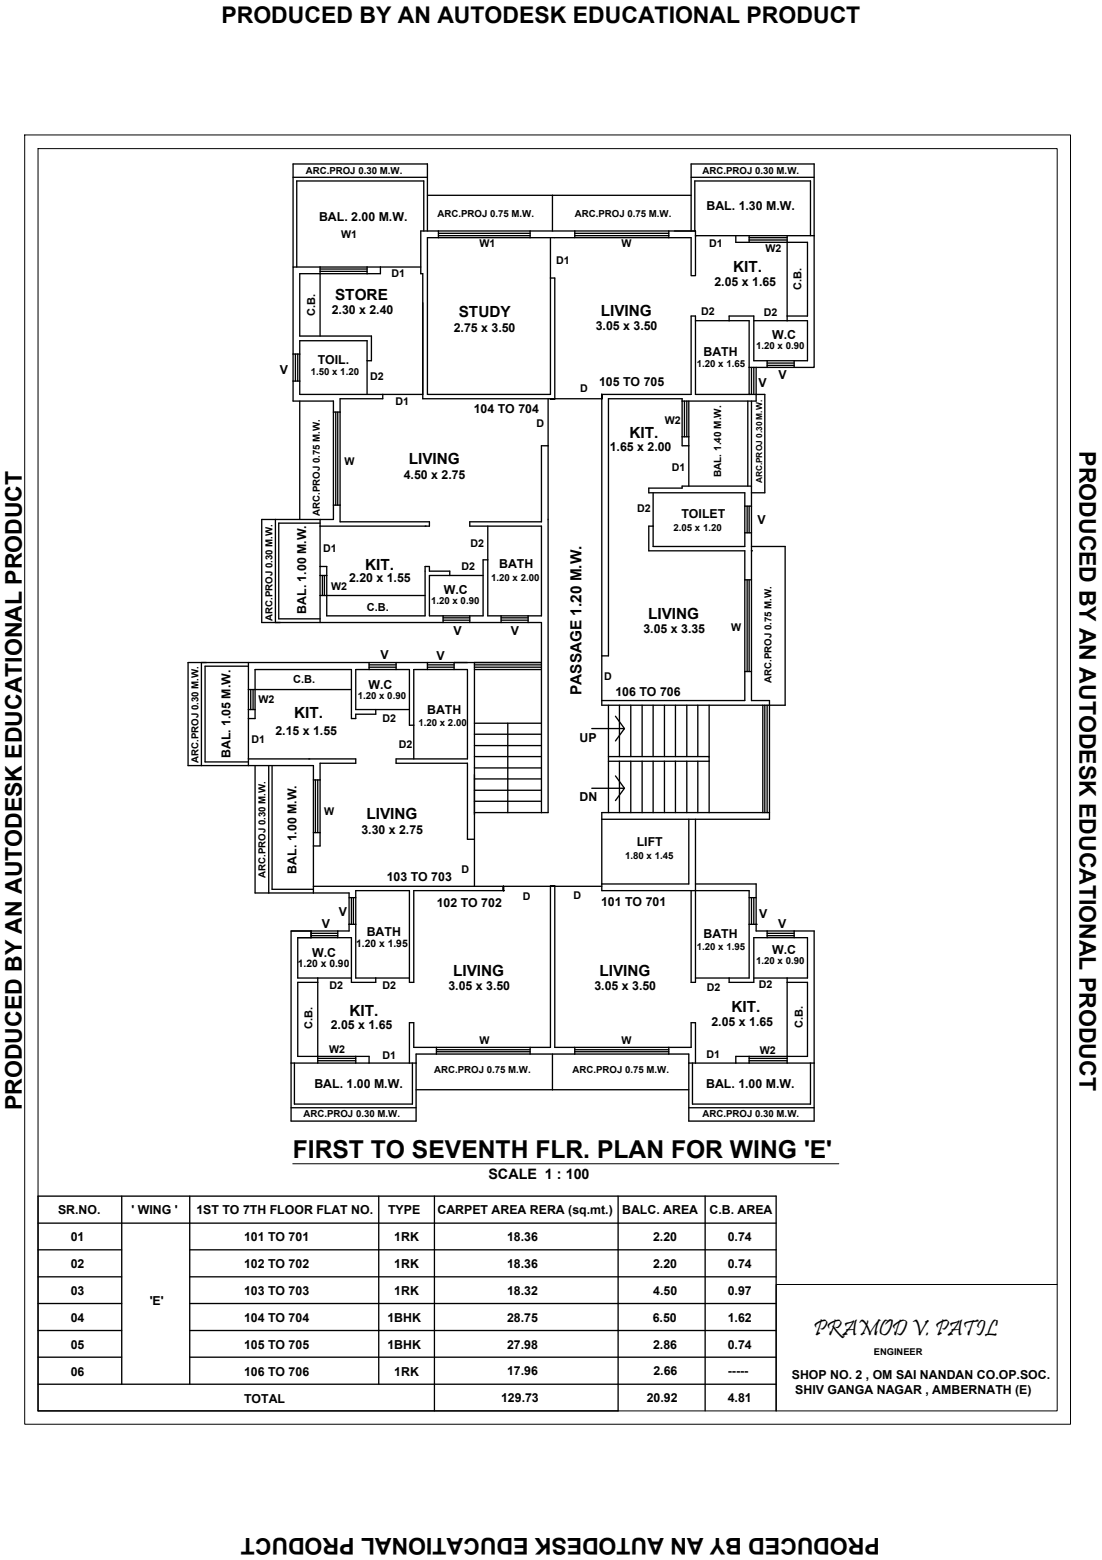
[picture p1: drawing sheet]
<svg xmlns="http://www.w3.org/2000/svg" width="210mm" height="297mm" viewBox="0 0 210 297" stroke-linecap="round" stroke-linejoin="round" font-family="sans-serif">
<defs><g id="words">
<text font-size="4.7" x="55.8" y="220.6">FIRST TO SEVENTH FLR. PLAN FOR WING 'E'</text>
<g font-size="4.4">
<text x="42.2" y="4.4">PRODUCED BY AN AUTODESK EDUCATIONAL PRODUCT</text>
<text x="205.6" y="86" transform="rotate(90 205.6 86)">PRODUCED BY AN AUTODESK EDUCATIONAL PRODUCT</text>
<text x="4.1" y="211.4" transform="rotate(-90 4.1 211.4)">PRODUCED BY AN AUTODESK EDUCATIONAL PRODUCT</text>
<text x="154.9" y="254.2">PRAMOD V. PATIL</text>
<text x="167.6" y="292.9" transform="rotate(-180 167.6 292.9)">PRODUCED BY AN AUTODESK EDUCATIONAL PRODUCT</text>
</g>
<g font-size="2.9">
<text x="139.6" y="51.9">KIT.</text>
<text x="63.8" y="57.1">STORE</text>
<text x="87.4" y="60.3">STUDY</text>
<text x="114.4" y="60.1">LIVING</text>
<text x="119.9" y="83.4">KIT.</text>
<text x="77.9" y="88.4">LIVING</text>
<text x="69.5" y="108.5">KIT.</text>
<text x="123.5" y="117.8">LIVING</text>
<text x="56" y="136.8">KIT.</text>
<text x="110.8" y="132.3" transform="rotate(-90 110.8 132.3)">PASSAGE 1.20 M.W.</text>
<text x="69.8" y="156">LIVING</text>
<text x="86.3" y="185.8">LIVING</text>
<text x="114.2" y="185.8">LIVING</text>
<text x="66.6" y="193.5">KIT.</text>
<text x="139.3" y="192.6">KIT.</text>
</g>
<text font-size="2.7" x="93" y="224.5">SCALE 1 : 100</text>
<g font-size="2.3">
<text x="134.6" y="40">BAL. 1.30 M.W.</text>
<text x="60.8" y="42">BAL. 2.00 M.W.</text>
<text x="63.2" y="59.7">2.30 x 2.40</text>
<text x="136.1" y="54.5">2.05 x 1.65</text>
<text x="86.4" y="63.2">2.75 x 3.50</text>
<text x="113.5" y="62.9">3.05 x 3.50</text>
<text x="147.1" y="64.5">W.C</text>
<text x="53.3" y="71.3">V</text>
<text x="60.5" y="69.3">TOIL.</text>
<text x="134" y="67.9">BATH</text>
<text x="114.1" y="73.5">105 TO 705</text>
<text x="144.5" y="73.6">V</text>
<text x="148.3" y="72.1">V</text>
<text x="90.2" y="78.7">104 TO 704</text>
<text x="116.1" y="86">1.65 x 2.00</text>
<text x="76.9" y="91.2">4.50 x 2.75</text>
<text x="129.8" y="98.7">TOILET</text>
<text x="144.3" y="99.7">V</text>
<text x="66.5" y="110.8">2.20 x 1.55</text>
<text x="84.5" y="113.1">W.C</text>
<text x="95.1" y="108.2">BATH</text>
<text x="58.3" y="116.9" transform="rotate(-90 58.3 116.9)">BAL. 1.00 M.W.</text>
<text x="72.5" y="125.5">V</text>
<text x="83.1" y="125.7">V</text>
<text x="86.4" y="120.8">V</text>
<text x="97.3" y="120.9">V</text>
<text x="122.6" y="120.6">3.05 x 3.35</text>
<text x="70.2" y="131.2">W.C</text>
<text x="81.4" y="135.9">BATH</text>
<text x="117.2" y="132.4">106 TO 706</text>
<text x="52.5" y="140">2.15 x 1.55</text>
<text x="110.4" y="141.2">UP</text>
<text x="43.9" y="144.4" transform="rotate(-90 43.9 144.4)">BAL. 1.05 M.W.</text>
<text x="110.4" y="152.6">DN</text>
<text x="68.8" y="158.8">3.30 x 2.75</text>
<text x="121.3" y="161.1">LIFT</text>
<text x="56.5" y="166.3" transform="rotate(-90 56.5 166.3)">BAL. 1.00 M.W.</text>
<text x="73.7" y="167.7">103 TO 703</text>
<text x="83.2" y="172.6">102 TO 702</text>
<text x="114.5" y="172.6">101 TO 701</text>
<text x="61.3" y="176.8">V</text>
<text x="64.5" y="174.4">V</text>
<text x="69.9" y="178.2">BATH</text>
<text x="134" y="178.7">BATH</text>
<text x="144.6" y="174.8">V</text>
<text x="148.2" y="176.8">V</text>
<text x="59.4" y="182.2">W.C</text>
<text x="147.1" y="181.7">W.C</text>
<text x="85.4" y="188.6">3.05 x 3.50</text>
<text x="113.2" y="188.6">3.05 x 3.50</text>
<text x="63" y="195.9">2.05 x 1.65</text>
<text x="135.5" y="195.4">2.05 x 1.65</text>
<text x="59.9" y="207.1">BAL. 1.00 M.W.</text>
<text x="134.5" y="207.1">BAL. 1.00 M.W.</text>
<text x="11.1" y="231.2">SR.NO.</text>
<text x="25" y="231.1">' WING '</text>
<text x="37.4" y="231.1">1ST TO 7TH FLOOR FLAT NO.</text>
<text x="73.9" y="231.1">TYPE</text>
<text x="83.3" y="231.1">CARPET AREA RERA (sq.mt.)</text>
<text x="118.5" y="231.1">BALC. AREA</text>
<text x="135.1" y="231.1">C.B. AREA</text>
<text x="13.5" y="236.4">01</text>
<text x="46.5" y="236.4">101 TO 701</text>
<text x="75.1" y="236.4">1RK</text>
<text x="96.6" y="236.3">18.36</text>
<text x="124.4" y="236.3">2.20</text>
<text x="138.6" y="236.3">0.74</text>
<text x="13.5" y="241.5">02</text>
<text x="46.5" y="241.5">102 TO 702</text>
<text x="75.1" y="241.5">1RK</text>
<text x="96.6" y="241.4">18.36</text>
<text x="124.4" y="241.4">2.20</text>
<text x="138.6" y="241.4">0.74</text>
<text x="13.5" y="251.7">04</text>
<text x="13.5" y="246.6">03</text>
<text x="28.5" y="248.5">'E'</text>
<text x="46.5" y="246.6">103 TO 703</text>
<text x="46.5" y="251.7">104 TO 704</text>
<text x="73.8" y="251.7">1BHK</text>
<text x="75.1" y="246.6">1RK</text>
<text x="96.6" y="246.5">18.32</text>
<text x="96.6" y="251.6">28.75</text>
<text x="124.3" y="251.6">6.50</text>
<text x="124.4" y="246.5">4.50</text>
<text x="138.6" y="251.6">1.62</text>
<text x="138.6" y="246.5">0.97</text>
<text x="13.5" y="256.8">05</text>
<text x="46.5" y="256.8">105 TO 705</text>
<text x="73.8" y="256.8">1BHK</text>
<text x="96.6" y="256.8">27.98</text>
<text x="124.4" y="256.8">2.86</text>
<text x="138.6" y="256.8">0.74</text>
<text x="13.5" y="261.9">06</text>
<text x="46.5" y="261.9">106 TO 706</text>
<text x="75.1" y="261.9">1RK</text>
<text x="96.6" y="261.9">17.96</text>
<text x="124.5" y="261.9">2.66</text>
<text x="138.6" y="261.9">-----</text>
<text x="150.8" y="262.6">SHOP NO. 2 , OM SAI NANDAN CO.OP.SOC.</text>
<text x="46.5" y="267.1">TOTAL</text>
<text x="95.4" y="267">129.73</text>
<text x="123.2" y="267">20.92</text>
<text x="138.6" y="267">4.81</text>
<text x="151.5" y="265.3">SHIV GANGA NAGAR , AMBERNATH (E)</text>
</g>
<g font-size="2.1">
<text x="152.7" y="55.2" transform="rotate(-90 152.7 55.2)">C.B.</text>
<text x="60" y="60.2" transform="rotate(-90 60 60.2)">C.B.</text>
<text x="69.9" y="116.2">C.B.</text>
<text x="55.8" y="130">C.B.</text>
<text x="59.5" y="195.9" transform="rotate(-90 59.5 195.9)">C.B.</text>
<text x="152.9" y="195.7" transform="rotate(-90 152.9 195.7)">C.B.</text>
</g>
<g font-size="2">
<text x="65" y="45.3">W1</text>
<text x="91.3" y="47">W1</text>
<text x="118.4" y="47">W</text>
<text x="135.1" y="47">D1</text>
<text x="145.8" y="47.9">W2</text>
<text x="74.6" y="52.8">D1</text>
<text x="105.9" y="50.3">D1</text>
<text x="133.5" y="60">D2</text>
<text x="145.5" y="60.2">D2</text>
<text x="70.5" y="72.4">D2</text>
<text x="75.3" y="77.1">D1</text>
<text x="110.5" y="74.7">D</text>
<text x="102.2" y="81.3">D</text>
<text x="126.6" y="80.8">W2</text>
<text x="65.6" y="88.5">W</text>
<text x="128" y="89.7">D1</text>
<text x="121.4" y="97.6">D2</text>
<text x="61.5" y="105.2">D1</text>
<text x="89.6" y="104.1">D2</text>
<text x="63.1" y="112.4">W2</text>
<text x="87.9" y="108.6">D2</text>
<text x="139.3" y="120.1">W</text>
<text x="115.1" y="129.5">D</text>
<text x="49.2" y="133.9">W2</text>
<text x="72.8" y="137.5">D2</text>
<text x="47.9" y="141.5">D1</text>
<text x="76" y="142.4">D2</text>
<text x="61.7" y="155.1">W</text>
<text x="87.9" y="166.2">D</text>
<text x="99.6" y="171.3">D</text>
<text x="109.2" y="171.2">D</text>
<text x="56.7" y="184.2">1.20 x 0.90</text>
<text x="67.8" y="180.4">1.20 x 1.95</text>
<text x="62.7" y="188.3">D2</text>
<text x="72.8" y="188.3">D2</text>
<text x="134.6" y="188.7">D2</text>
<text x="144.5" y="188.1">D2</text>
<text x="62.7" y="200.5">W2</text>
<text x="72.8" y="201.7">D1</text>
<text x="91.3" y="198.7">W</text>
<text x="118.4" y="198.7">W</text>
<text x="134.6" y="201.5">D1</text>
<text x="144.7" y="200.6">W2</text>
</g>
<text font-size="1.9" x="137.4" y="90.8" transform="rotate(-90 137.4 90.8)">BAL. 1.40 M.W.</text>
<g font-size="1.8">
<text x="58.2" y="33.2">ARC.PROJ 0.30 M.W.</text>
<text x="133.8" y="33.2">ARC.PROJ 0.30 M.W.</text>
<text x="83.3" y="41.3">ARC.PROJ 0.75 M.W.</text>
<text x="109.5" y="41.3">ARC.PROJ 0.75 M.W.</text>
<text x="59.2" y="71.4">1.50 x 1.20</text>
<text x="132.7" y="70">1.20 x 1.65</text>
<text x="144" y="66.5">1.20 x 0.90</text>
<text x="60.9" y="98.2" transform="rotate(-90 60.9 98.2)">ARC.PROJ 0.75 M.W.</text>
<text x="128.3" y="101.1">2.05 x 1.20</text>
<text x="93.5" y="110.7">1.20 x 2.00</text>
<text x="51.9" y="118.2" transform="rotate(-90 51.9 118.2)">ARC.PROJ 0.30 M.W.</text>
<text x="82.1" y="115">1.20 x 0.90</text>
<text x="146.9" y="130" transform="rotate(-90 146.9 130)">ARC.PROJ 0.75 M.W.</text>
<text x="68.1" y="133.1">1.20 x 0.90</text>
<text x="79.7" y="138.2">1.20 x 2.00</text>
<text x="37.8" y="145.3" transform="rotate(-90 37.8 145.3)">ARC.PROJ 0.30 M.W.</text>
<text x="50.6" y="167.2" transform="rotate(-90 50.6 167.2)">ARC.PROJ 0.30 M.W.</text>
<text x="119.1" y="163.6">1.80 x 1.45</text>
<text x="132.7" y="180.9">1.20 x 1.95</text>
<text x="144" y="183.6">1.20 x 0.90</text>
<text x="82.7" y="204.4">ARC.PROJ 0.75 M.W.</text>
<text x="109" y="204.4">ARC.PROJ 0.75 M.W.</text>
<text x="57.8" y="212.7">ARC.PROJ 0.30 M.W.</text>
<text x="133.8" y="212.7">ARC.PROJ 0.30 M.W.</text>
<text x="166.4" y="258">ENGINEER</text>
</g>
<text font-size="1.6" x="145.2" y="92.1" transform="rotate(-90 145.2 92.1)">ARC.PROJ 0.30 M.W.</text>
</g></defs>
<!-- layer: BORD -->
<g fill="none" stroke="#000" stroke-width=".25">
<path d="M7.2 232.9h140.6M7.2 238h16M23.2 227.8v35.8M36.1 238h111.7M36.1 227.8v35.8M72.1 227.8v35.8M82.7 227.8v40.8M117.7 227.8v40.8h-110.5v-40.8h140.6v40.8M134.3 227.8v40.8M7.2 243.1h16M7.2 248.2h16M7.2 253.3h16"/>
<path d="M7.2 258.4h16M36.1 243.1h111.7M36.1 248.2h111.7M36.1 253.3h111.7M36.1 258.4h111.7M7.2 263.6h140.6"/>
</g>
<!-- layer: TEXT 1 -->
<path d="M4.7 25.7h199.2v245.5h-199.2zM7.2 28.3h194.2v240.3h-194.2zM55.8 221.6h104M201.4 244.6h-53.6v24" fill="none" stroke="#000" stroke-width=".19"/>
<!-- layer: WALL -->
<g fill="none" stroke="#000" stroke-width=".25">
<path d="M55.8 50.8h5.2v1.3h-3.9v11.9h13.6v4.7h-.8v-3.8h-12.8v2.5h-1.3zM69.9 50.8h2.6v1.3h-2.6zM101 44h8.5v1.3h-8.5zM127.4 44h5.1v8.5h-.9v-7.2h-4.2zM132.5 44.9h.1M140.2 44.9h2.5v1.2h-2.5zM149.9 44.9h5.2v25.1h-3.8v-1.3h2.5v-7.6h-3.9v-.9h3.9v-14.1h-3.9zM55.8 72.6h1.3v2.5h15.8v.8h-8.1v2.6h-1.3v-2.1h-7.7zM104.8 75.9h.9v-23h-.9v22.2h-23.4v-29.8h2.1v-1.3h-3.4v8.1h.4v23.8h25.2M104.8 75.9h.9h-.9M105.7 75.9h-.9h.9M114.6 75.1v.8v-.8v.8v-.8h17v-14.9h.9v14.9h11.5v1.3h-14.1v-.5h-14v49h-1.3z"/>
<path d="M138.9 60.2h4.7v8.5h2.5v1.3h-3.4v-8.9h-3.8zM142.7 75.1h.1M144 70h.1M63.5 96.2h1.3v3.2h17v.8h-20.8v-1.3h2.5zM103.1 84.9h1.3v69.8h-1.3v-36.2h-2.5v-1.2h2.5v-17.1h-13.6v-.8h13.6zM123.6 92.9h6.3v-.3h13.2v3.8h-1.2v-2.6h-18.3zM129.9 83.2h1.3v1.7h-1.3zM61 113.4h1.2v3.9h18.8v-9.4h.8v.9h3.9v.8h-3.9v7.7h2.6v1.2h-23.4zM61 107.9h1.2v1.7h-1.2zM81 100.2h.1M92 106.6h.9v10.7h2.5v1.2h-5.9v-1.2h2.5zM123.6 100.2h.8v3.9h17.5v-2.6h1.2v8.9h-1.2v-5.5h-18.3z"/>
<path d="M143.1 104.9h.1M47.3 126.2h23v1.3h-2.5v7.6h3.8v.9h-3.8v.8h-.9v-9.3h-18.3v3.8h-1.3zM47.3 135.1h1.3v1.7h-1.3zM75.4 126.2h6v1.3h-2.6v10.6h-.8v-10.6h-2.6zM86.5 126.2h3.9v33.6h-1.4v-14.5h-13.6v-.8h13.6v-17h-2.5zM114.6 133.4h27.3v-5.5h1.2v5.5h3.5v.9h-32zM47.3 144.5h20.5v.8h-6.8v3.2h-1.3v-2.7h-12.4zM58.8 144.5h.1M59.7 158.5h1.3v2.6h-1.3zM114.6 154.7h32v1.3h-32zM115.9 144.1h19.2v.8h-19.2zM131.2 156v12.3h-16.6v1.3h28.1v1.3h1.3v-2.6h-11.5"/>
<path d="M132.5 156v31h-.9v-17.4M55.4 177.3h3.9v1.2h-2.6v7.7h3.8v.8h-3.8v14.1h3.8v1.3h-5.1zM55.4 177.3h3.9M64.3 177.3h2.2v-1.3h1.3v10.2h3.8v.8h-4.7v-8.5h-2.6zM66.5 176h.1M95.9 168.8v.8M95.9 169.6h.1M95.9 168.8h-36.2v1.2h6.8v.9h1.3v-1.3h10.2v17.4h.8v-17.4h17.1M104.8 168.8h.9v30.6h3.8v1.3h-8.5v-1.3h3.8zM104.8 168.8h.9h-.9M104.8 168.8h.9M105.7 168.8h-.9h.9"/>
<path d="M142.7 176h1.3v1.3h2.1v1.2h-2.5v8.5h-4.7v-.8h3.8zM144 176h.1M151.3 177.3h3.8v25.1h-5.2v-1.3h3.9v-14.1h-3.9v-.8h3.9v-7.7h-2.5zM78 194.7h.8v4.7h4.3v1.3h-3.8v1.7h-1.3zM131.6 194.7h.9v7.7h-1.3v-1.7h-3.8v-1.3h4.2zM67.8 201.1h2.5v1.3h-2.5zM140.2 201.1h2.5v1.3h-2.5z"/>
</g>
<!-- layer: win -->
<g fill="none" stroke="#000" stroke-width=".25">
<path d="M55.8 33.8h25.6M81.4 37.2h50.2M105.2 37.2v6.8M131.6 33.8h23.5M61 50.8h8.9M61 51.7h8.9M61 51.2h8.9M69.9 52.1h-8.9v11.9M72.5 50.8h7.6M80.7 44v-9.5h-24.2v16.3M81.4 44v-12.8h-25.6v19.6M83.5 44h17.5"/>
<path d="M83.5 45.3h17.5M83.5 44.9h17.5M83.5 44.4h17.5M104.8 45.3v7.6M109.5 44h17.9M109.5 45.3h17.9M109.5 44.9h17.9M109.5 44.4h17.9M131.6 44v-12.8h23.5v13.7M132.3 44v-9.5h22.1v10.4M132.5 44.9h7.7M142.7 45.3h7.2"/>
<path d="M142.7 44.9h7.2M142.7 46.1h7.2v14.1M142.7 45.7h7.2M55.8 67.4v5.2M56.3 67.4v5.2M56.7 67.4v5.2M57.1 67.4v5.2M57.1 76.4v22.5M63.5 78.5v17.7M64 78.5v17.7M64.3 78.5v17.7M64.8 78.5v17.7"/>
<path d="M69.9 68.7v6.4M72.9 75.1h7.6M104.4 75.9v9M105.7 75.9h8.9M129.9 76.4v6.8M130.4 76.4v6.8M130.8 76.4v6.8M131.2 76.4v6.8M132.5 61.1h6.4M142.4 76.4v16.2M142.7 70v5.1M143.1 70v5.1"/>
<path d="M143.1 76.4v16.2M143.6 61.1h6.3M143.6 70v5.1M144 70v5.1h1.7v18.7h-2.6M146.1 70h5.2M146.1 68.7h5.2M146.1 69.1h5.2M146.1 69.6h5.2M52.5 98.9v19.6M61 98.9h-11.1v19.6h11.1M61 99.6h-7.9v18.2h7.9M124.4 93.8v6.4"/>
<path d="M131.2 84.9v7.7M141.9 96.4v5.1M142.3 96.4v5.1M142.7 96.4v5.1M143.1 96.4v5.1M61 100.2v7.7M61 109.6v3.8M61.4 109.6v3.8M61.8 109.6v3.8M62.2 109.6v3.8h18.8M84.4 118.5h5.1M84.4 117.3h5.1"/>
<path d="M84.4 117.6h5.1M84.4 118.1h5.1M85.7 109.6h6.3M92.9 100.2v6.4M95.4 118.5h5.2M95.4 117.3h5.2M95.4 117.6h5.2M95.4 118.1h5.2M141.9 110.4v17.5M142.3 110.4v17.5M142.7 110.4v17.5M143.1 104.1h6.4v30.2h-2.9v20.4"/>
<path d="M143.1 110.4v17.5M38.4 126.2v19.6M47.3 126.2h-11.5v19.6h11.5M47.3 126.9h-8.2v18.2h8.2M47.3 131.3v3.8M47.3 136.8v7.7M47.8 131.3v3.8M48.2 131.3v3.8M66.9 131.3h-18.3v3.8M70.3 126.2h5.1M70.3 127.5h5.1M70.3 127h5.1"/>
<path d="M70.3 126.6h5.1M71.6 135.1h6.4M78.8 138.1v6.4M81.4 126.2h5.1M81.4 127.5h5.1M81.4 127h5.1M81.4 126.6h5.1M90.4 126.2h12.7M90.4 127.5h12.7M90.4 127h12.7M90.4 126.6h12.7M90.4 137.7h12.7"/>
<path d="M90.4 139.8h12.7M96.7 137.7v17M114.6 124.9v8.5M115.9 134.3v9.8M118 134.3v9.8M120.1 134.3v9.8M122.3 134.3v9.8M124.4 134.3v9.8M126.6 134.3v9.8M128.7 134.3v9.8M130.8 134.3v9.8M132.9 134.3v9.8"/>
<path d="M135.1 134.3v9.8M145.3 134.3v20.4M145.7 134.3v20.4M146.1 134.3v20.4M48.6 145.8v24.2h11.1M51.2 145.8v24.2M51.8 145.8v23.5h7.9M59.7 148.5v10M60.1 148.5v10M60.5 148.5v10M61 148.5v10M90.4 159.8v9"/>
<path d="M90.4 154.7h12.7M90.4 142h12.7M90.4 144.1h12.7M90.4 146.2h12.7M90.4 148.3h12.7M90.4 150.5h12.7M90.4 152.6h12.7M114.6 156v12.3M115.9 144.9v9.8M118 144.9v9.8M120.1 144.9v9.8M122.3 144.9v9.8"/>
<path d="M124.4 144.9v9.8M126.6 144.9v9.8M128.7 144.9v9.8M130.8 144.9v9.8M132.9 144.9v9.8M135.1 144.9v9.8M59.3 177.3h5M59.3 178.5h5M59.3 178.2h5M59.3 177.7h5M59.7 161.1v7.7M66.5 170.9v5.1"/>
<path d="M66.9 170.9v5.1M67.3 170.9v5.1M67.8 170.9v5.1M95.9 168.8h8.9M105.7 168.8h8.9M142.7 170.9v5.1M143.1 170.9v5.1M143.6 170.9v5.1M144 170.9v5.1M146.1 177.3h5.2M146.1 178.5h5.2M146.1 178.2h5.2"/>
<path d="M146.1 177.7h5.2M60.5 186.2h6.4M60.5 187v14.1h7.3M71.6 186.2h6.4M83.1 199.4h17.9M83.1 199.9h17.9M109.5 199.4h17.9M109.5 199.9h17.9M132.5 186.2h6.4M143.6 186.2h6.3M149.9 187v14.1h-7.2M55.4 202.4v11.1h23.9v-11.1"/>
<path d="M55.4 210.9h23.9M56.1 202.4v7.8h22.5v-7.8M60.5 202.4h7.3M60.5 201.5h7.3M60.5 202h7.3M70.3 202.4h7.7M79.3 207.5h51.9M83.1 200.7h17.9M83.1 200.3h17.9M105.2 200.7v6.8M109.5 200.7h17.9M109.5 200.3h17.9"/>
<path d="M131.2 202.4v11.1h23.9v-11.1M131.2 210.9h23.9M131.9 202.4v7.8h22.5v-7.8M132.5 202.4h7.7M142.7 202.4h7.2M142.7 201.5h7.2M142.7 202h7.2"/>
</g>
<!-- layer: dim -->
<path d="M112.7 138.7h6.2l-1.7 2.4M117.2 136.4l1.7 2.3M112.7 150.1h6.2l-1.7 2.3M117.2 147.7l1.7 2.4" fill="none" stroke="#000" stroke-width=".25"/>
<use href="#words"/>
</svg>
